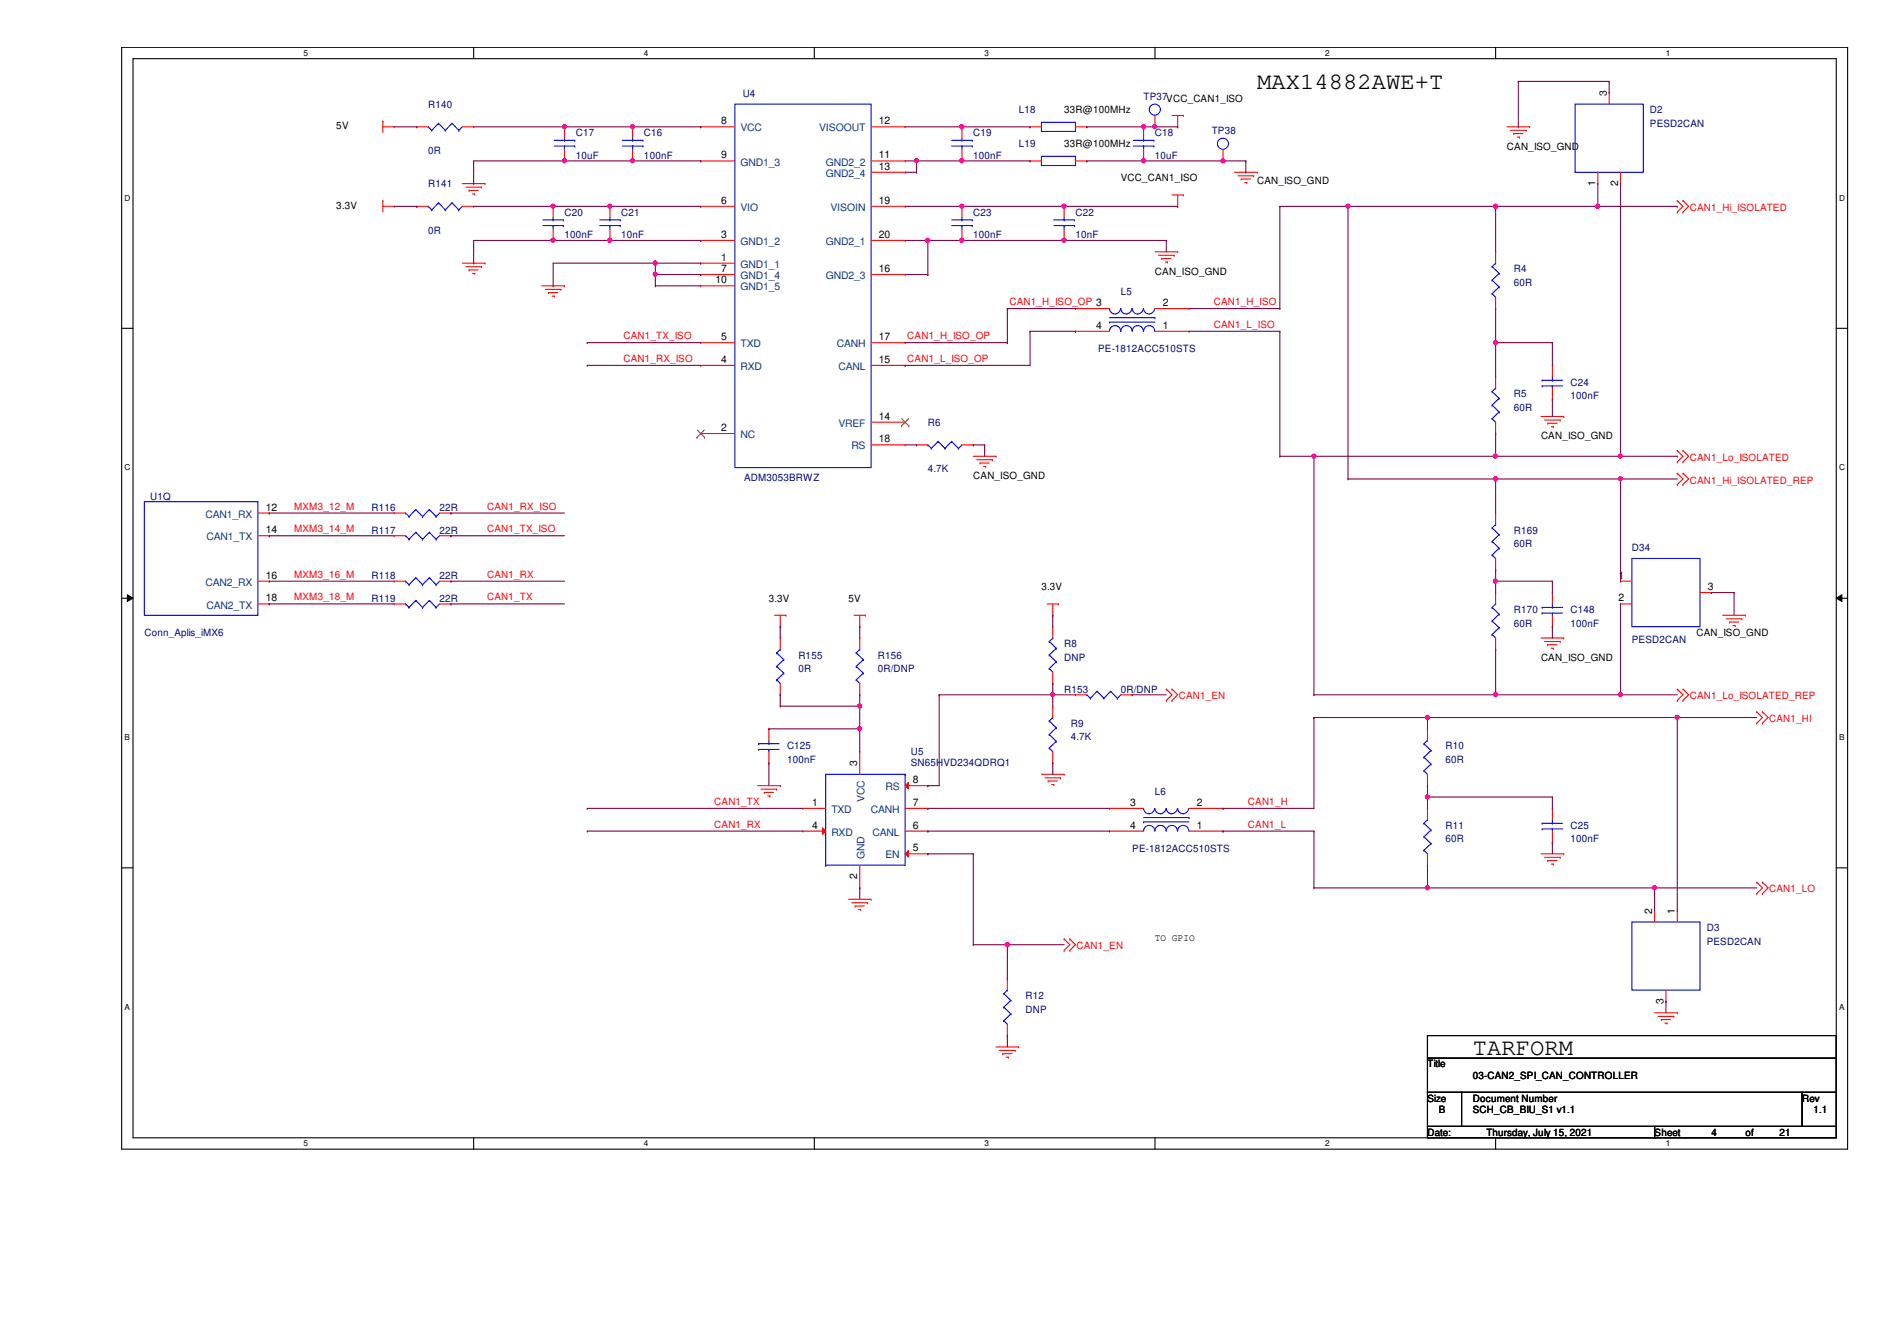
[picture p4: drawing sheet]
<svg xmlns="http://www.w3.org/2000/svg" width="297mm" height="210mm" viewBox="0 0 297 210" stroke-linecap="round" stroke-linejoin="round" font-family="sans-serif">
<defs><g id="words">
<g font-size="3.7">
<text x="196.8" y="14">MAX14882AWE+T</text>
<text x="230.6" y="165.1">TARFORM</text>
</g>
<g font-size="1.6" fill="#000080">
<text x="67.1" y="16.8">R140</text>
<text x="116.3" y="15.2">U4</text>
<text x="159.5" y="17.7">L18</text>
<text x="179.1" y="15.6">TP37VCC_CAN1_ISO</text>
<text x="258.4" y="17.7">D2</text>
<text x="90.2" y="21.3">C17</text>
<text x="100.8" y="21.3">C16</text>
<text x="152.4" y="21.3">C19</text>
<text x="159.5" y="23.1">L19</text>
<text x="180.8" y="21.3">C18</text>
<text x="189.7" y="21">TP38</text>
<text x="258.4" y="19.9">PESD2CAN</text>
<text x="67.1" y="29.3">R141</text>
<text x="67.1" y="24.1">0R</text>
<text x="90.2" y="24.8">10uF</text>
<text x="100.8" y="24.8">100nF</text>
<text x="152.4" y="24.8">100nF</text>
<text x="180.8" y="24.8">10uF</text>
<text x="88.4" y="33.7">C20</text>
<text x="97.3" y="33.7">C21</text>
<text x="152.4" y="33.7">C23</text>
<text x="168.4" y="33.7">C22</text>
<text x="67.1" y="36.6">0R</text>
<text x="88.4" y="37.3">100nF</text>
<text x="97.3" y="37.3">10nF</text>
<text x="152.4" y="37.3">100nF</text>
<text x="168.4" y="37.3">10nF</text>
<text x="175.5" y="46.2">L5</text>
<text x="237" y="42.6">R4</text>
<text x="237" y="44.7">60R</text>
<text x="172" y="55.1">PE-1812ACC510STS</text>
<text x="237" y="62.2">R5</text>
<text x="237" y="64.3">60R</text>
<text x="245.9" y="60.4">C24</text>
<text x="245.9" y="62.5">100nF</text>
<text x="145.3" y="66.6">R6</text>
<text x="116.5" y="75.4">ADM3053BRWZ</text>
<text x="145.3" y="73.9">4.7K</text>
<text x="23.5" y="78.2">U1Q</text>
<text x="58.2" y="83.5">R117</text>
<text x="58.2" y="80">R116</text>
<text x="68.8" y="83.5">22R</text>
<text x="68.8" y="80">22R</text>
<text x="237" y="83.5">R169</text>
<text x="237" y="85.6">60R</text>
<text x="255.5" y="86.2">D34</text>
<text x="58.2" y="94.2">R119</text>
<text x="58.2" y="90.6">R118</text>
<text x="68.8" y="94.2">22R</text>
<text x="68.8" y="90.6">22R</text>
<text x="237" y="96">R170</text>
<text x="245.9" y="96">C148</text>
<text x="22.6" y="99.5">Conn_Aplis_iMX6</text>
<text x="166.6" y="101.3">R8</text>
<text x="237" y="98.1">60R</text>
<text x="245.9" y="98.1">100nF</text>
<text x="255.5" y="100.6">PESD2CAN</text>
<text x="125" y="103.1">R155</text>
<text x="125" y="105.2">0R</text>
<text x="137.5" y="103.1">R156</text>
<text x="137.5" y="105.2">0R/DNP</text>
<text x="166.6" y="103.4">DNP</text>
<text x="166.6" y="108.4">R153</text>
<text x="167.7" y="113.7">R9</text>
<text x="175.5" y="108.4">0R/DNP</text>
<text x="123.2" y="117.3">C125</text>
<text x="123.2" y="119.4">100nF</text>
<text x="142.6" y="118.2">U5</text>
<text x="142.6" y="120">SN65HVD234QDRQ1</text>
<text x="167.7" y="115.9">4.7K</text>
<text x="226.4" y="117.3">R10</text>
<text x="226.4" y="119.4">60R</text>
<text x="180.8" y="124.4">L6</text>
<text x="226.4" y="129.8">R11</text>
<text x="226.4" y="131.9">60R</text>
<text x="245.9" y="129.8">C25</text>
<text x="245.9" y="131.9">100nF</text>
<text x="177.3" y="133.3">PE-1812ACC510STS</text>
<text x="267.3" y="145.8">D3</text>
<text x="267.3" y="147.9">PESD2CAN</text>
<text x="160.6" y="156.4">R12</text>
<text x="160.6" y="158.5">DNP</text>
</g>
<g font-size="1.6">
<text x="166.6" y="17.7">33R@100MHz</text>
<text x="251.6" y="15.1" transform="rotate(-90 251.6 15.1)">3</text>
<text x="52.7" y="20.2">5V</text>
<text x="112.9" y="19.5">8</text>
<text x="137.6" y="19.5">12</text>
<text x="166.6" y="23.1">33R@100MHz</text>
<text x="236" y="23.4">CAN_ISO_GND</text>
<text x="112.9" y="24.8">9</text>
<text x="137.6" y="24.8">11</text>
<text x="137.6" y="26.6">13</text>
<text x="175.5" y="28.4">VCC_CAN1_ISO</text>
<text x="196.8" y="28.7">CAN_ISO_GND</text>
<text x="249.8" y="29.1" transform="rotate(-90 249.8 29.1)">1</text>
<text x="253.4" y="29.1" transform="rotate(-90 253.4 29.1)">2</text>
<text x="52.7" y="32.7">3.3V</text>
<text x="112.9" y="31.9">6</text>
<text x="137.6" y="31.9">19</text>
<text x="112.9" y="37.3">3</text>
<text x="112.9" y="40.8">1</text>
<text x="137.6" y="37.3">20</text>
<text x="112.1" y="44.4">10</text>
<text x="112.9" y="42.6">7</text>
<text x="137.6" y="42.6">16</text>
<text x="180.8" y="43">CAN_ISO_GND</text>
<text x="182.1" y="47.9">2</text>
<text x="112.9" y="53.3">5</text>
<text x="137.6" y="53.3">17</text>
<text x="171.6" y="51.5">4</text>
<text x="182.1" y="51.5">1</text>
<text x="112.9" y="56.8">4</text>
<text x="137.6" y="56.8">15</text>
<text x="137.6" y="65.7">14</text>
<text x="112.9" y="67.5">2</text>
<text x="137.6" y="69.3">18</text>
<text x="241.3" y="68.7">CAN_ISO_GND</text>
<text x="152.4" y="75">CAN_ISO_GND</text>
<text x="41.6" y="79.9">12</text>
<text x="41.6" y="83.5">14</text>
<text x="41.6" y="90.6">16</text>
<text x="41.6" y="94.1">18</text>
<text x="120.4" y="94.2">3.3V</text>
<text x="132.8" y="94.2">5V</text>
<text x="163.1" y="92.4">3.3V</text>
<text x="253.4" y="90.6">1</text>
<text x="253.4" y="94.1">2</text>
<text x="267.4" y="92.4">3</text>
<text x="265.6" y="99.5">CAN_ISO_GND</text>
<text x="241.3" y="103.4">CAN_ISO_GND</text>
<text x="134.2" y="120" transform="rotate(-90 134.2 120)">3</text>
<text x="143" y="122.6">8</text>
<text x="127.2" y="126.2">1</text>
<text x="127.2" y="129.7">4</text>
<text x="143" y="126.2">7</text>
<text x="143" y="129.7">6</text>
<text x="177" y="126.2">3</text>
<text x="177" y="129.7">4</text>
<text x="187.4" y="126.2">2</text>
<text x="187.4" y="129.7">1</text>
<text x="134.2" y="137.5" transform="rotate(-90 134.2 137.5)">2</text>
<text x="143" y="133.3">5</text>
<text x="258.7" y="143.1" transform="rotate(-90 258.7 143.1)">2</text>
<text x="262.3" y="143.1" transform="rotate(-90 262.3 143.1)">1</text>
<text x="180.8" y="147.3">TO GPIO</text>
<text x="260.5" y="157.1" transform="rotate(-90 260.5 157.1)">3</text>
<text x="223.5" y="167.1">Title</text>
<text x="223.5" y="172.4">Size</text>
<text x="230.6" y="172.4">Document Number</text>
<text x="230.6" y="168.9">03-CAN2_SPI_CAN_CONTROLLER</text>
<text x="282.2" y="172.4">Rev</text>
<text x="223.5" y="177.8">Date:</text>
<text x="225.3" y="174.2">B</text>
<text x="230.6" y="174.2">SCH_CB_BIU_S1 v1.1</text>
<text x="232.7" y="177.8">Thursday, July 15, 2021</text>
<text x="259.1" y="177.8">Sheet</text>
<text x="268" y="177.8">4</text>
<text x="273.3" y="177.8">of</text>
<text x="278.6" y="177.8">21</text>
<text x="284" y="174.2">1.1</text>
</g>
<g font-size="1.6" fill="#004080">
<text x="116" y="20.6">VCC</text>
<text x="128.3" y="20.6">VISOOUT</text>
<text x="116" y="25.9">GND1_3</text>
<text x="129.3" y="25.9">GND2_2</text>
<text x="129.3" y="27.7">GND2_4</text>
<text x="116" y="33">VIO</text>
<text x="130" y="33">VISOIN</text>
<text x="116" y="38.4">GND1_2</text>
<text x="116" y="41.9">GND1_1</text>
<text x="129.3" y="38.4">GND2_1</text>
<text x="116" y="43.7">GND1_4</text>
<text x="116" y="45.5">GND1_5</text>
<text x="129.3" y="43.7">GND2_3</text>
<text x="116" y="54.4">TXD</text>
<text x="116" y="57.9">RXD</text>
<text x="131" y="54.4">CANH</text>
<text x="131.3" y="57.9">CANL</text>
<text x="116" y="68.6">NC</text>
<text x="131.3" y="66.8">VREF</text>
<text x="133.3" y="70.4">RS</text>
<text x="32.2" y="81">CAN1_RX</text>
<text x="32.3" y="84.6">CAN1_TX</text>
<text x="32.2" y="91.7">CAN2_RX</text>
<text x="32.3" y="95.2">CAN2_TX</text>
<text x="135.4" y="125.6" transform="rotate(-90 135.4 125.6)">VCC</text>
<text x="138.6" y="123.7">RS</text>
<text x="130.2" y="127.3">TXD</text>
<text x="130.2" y="130.8">RXD</text>
<text x="136.4" y="127.3">CANH</text>
<text x="136.6" y="130.8">CANL</text>
<text x="135.4" y="134.5" transform="rotate(-90 135.4 134.5)">GND</text>
<text x="138.6" y="134.4">EN</text>
</g>
<g font-size="1.6" fill="#f00">
<text x="264.6" y="33">CAN1_Hi_ISOLATED</text>
<text x="158.1" y="47.8">CAN1_H_ISO_OP 3</text>
<text x="190.1" y="47.8">CAN1_H_ISO</text>
<text x="97.6" y="53.1">CAN1_TX_ISO</text>
<text x="142.1" y="53.1">CAN1_H_ISO_OP</text>
<text x="190.1" y="51.3">CAN1_L_ISO</text>
<text x="97.6" y="56.6">CAN1_RX_ISO</text>
<text x="142.1" y="56.6">CAN1_L_ISO_OP</text>
<text x="264.6" y="72.1">CAN1_Lo_ISOLATED</text>
<text x="264.6" y="75.7">CAN1_Hi_ISOLATED_REP</text>
<text x="46.1" y="79.8">MXM3_12_M</text>
<text x="46.1" y="83.3">MXM3_14_M</text>
<text x="76.3" y="79.8">CAN1_RX_ISO</text>
<text x="76.3" y="83.3">CAN1_TX_ISO</text>
<text x="46.1" y="90.4">MXM3_16_M</text>
<text x="46.1" y="94">MXM3_18_M</text>
<text x="76.3" y="90.4">CAN1_RX</text>
<text x="76.3" y="94">CAN1_TX</text>
<text x="184.6" y="109.5">CAN1_EN</text>
<text x="264.6" y="109.5">CAN1_Lo_ISOLATED_REP</text>
<text x="277" y="113">CAN1_HI</text>
<text x="111.8" y="126">CAN1_TX</text>
<text x="195.4" y="126">CAN1_H</text>
<text x="111.8" y="129.5">CAN1_RX</text>
<text x="195.4" y="129.5">CAN1_L</text>
<text x="277" y="139.7">CAN1_LO</text>
<text x="168.6" y="148.6">CAN1_EN</text>
</g>
<g font-size="1.3">
<text x="47.5" y="8.7">5</text>
<text x="100.8" y="8.7">4</text>
<text x="154.2" y="8.7">3</text>
<text x="207.5" y="8.7">2</text>
<text x="260.9" y="8.7">1</text>
<text x="19.5" y="31.4">D</text>
<text x="288" y="31.4">D</text>
<text x="19.5" y="73.6">C</text>
<text x="288" y="73.6">C</text>
<text x="19.5" y="115.9">B</text>
<text x="288" y="115.9">B</text>
<text x="19.5" y="158.1">A</text>
<text x="288" y="158.1">A</text>
<text x="47.5" y="179.4">5</text>
<text x="100.8" y="179.4">4</text>
<text x="154.2" y="179.4">3</text>
<text x="207.5" y="179.4">2</text>
<text x="260.9" y="179.4">1</text>
</g>
</g></defs>
<path d="M19.1 7.4h270.2v172.5h-270.2zM20.8 9.2h266.7v168.9h-266.7z" fill="none" stroke="#000" stroke-width=".17"/>
<g fill="#fff">
<path d="M47.5 7.6h.7v1.4h-.7z"/>
<path d="M47.5 178.3h.7v1.4h-.7z"/>
</g>
<path d="M74.2 7.4v1.8M74.2 178.1v1.8" fill="none" stroke="#000" stroke-width=".17"/>
<g fill="#fff">
<path d="M100.8 7.6h.7v1.4h-.7z"/>
<path d="M100.8 178.3h.7v1.4h-.7z"/>
</g>
<path d="M127.5 7.4v1.8M127.5 178.1v1.8" fill="none" stroke="#000" stroke-width=".17"/>
<g fill="#fff">
<path d="M154.2 7.6h.7v1.4h-.7z"/>
<path d="M154.2 178.3h.7v1.4h-.7z"/>
</g>
<path d="M180.8 7.4v1.8M180.8 178.1v1.8" fill="none" stroke="#000" stroke-width=".17"/>
<g fill="#fff">
<path d="M207.5 7.6h.7v1.4h-.7z"/>
<path d="M207.5 178.3h.7v1.4h-.7z"/>
</g>
<path d="M234.2 7.4v1.8M234.2 178.1v1.8" fill="none" stroke="#000" stroke-width=".17"/>
<g fill="#fff">
<path d="M260.9 7.6h.6v1.4h-.6z"/>
<path d="M260.9 178.3h.6v1.4h-.6z"/>
<path d="M19.5 30.3h.9v1.4h-.9z"/>
<path d="M288 30.3h.9v1.4h-.9z"/>
<path d="M19.5 72.5h.9v1.4h-.9z"/>
<path d="M288 72.5h.9v1.4h-.9z"/>
</g>
<path d="M19.1 51.4h1.7M287.5 51.4h1.8" fill="none" stroke="#000" stroke-width=".17"/>
<g fill="#fff">
<path d="M19.5 114.7h.8v1.4h-.8z"/>
<path d="M288 114.7h.8v1.4h-.8z"/>
</g>
<path d="M19.1 93.6h1.7M287.5 93.6h1.8" fill="none" stroke="#000" stroke-width=".17"/>
<path d="M19.9 93.1l.9 .5-.9 .5zM287.5 93.6l.9-.5v1z" fill="#000"/>
<path d="M19.9 93.1l.9 .5-.9 .5zM287.5 93.6l.9-.5v1z" fill="none" stroke="#000" stroke-width=".16"/>
<g fill="#fff">
<path d="M19.5 156.9h.8v1.4h-.8z"/>
<path d="M288 156.9h.8v1.4h-.8z"/>
</g>
<path d="M19.1 135.8h1.7M287.5 135.8h1.8M223.5 162.1h64v3.6h-64zM223.5 165.6h64v5.4h-64zM223.5 171h5.4v5.3h-5.4zM223.5 176.3h35.6v1.8h-35.6zM228.9 171h53.3v5.3h-53.3zM259.1 176.3h28.4v1.8h-28.4zM282.2 171h5.3v5.3h-5.3z" fill="none" stroke="#000" stroke-width=".17"/>
<g fill="none" stroke="#f00" stroke-width=".17">
<path d="M59.9 19h.1M59.9 19v1.7M59.9 19.9h1.8M61.7 19.9h.1M65.3 19.9h.1M65.3 19.9h1.8M72.4 19.9h1.8M74.2 19.9h.1M88.4 19.9h.1M88.4 19.9v1.7M109.7 19.9h.1M109.7 19.9h5.4"/>
<path d="M136.4 19.9h5.3M141.7 19.9h.1M150.6 19.9h.1M150.6 19.9v1.7M161.3 19.9h.1M161.3 19.9h1.8M168.4 19.9h1.8M170.2 19.9h.1M179.1 19.9h.1M179.1 19.9v1.7M180.8 19.9h.1M180.8 18.1v1.8"/>
<path d="M183.5 18.1h1.8M184.4 19.9h.1M184.4 18.1v1.8M185.3 18.1h.1M236 19.9h3.5M239.5 19.9h.1M252 14.5h.1M252 14.5v1.8M59.9 31.4h.1M59.9 32.3h1.8M59.9 31.4v1.8M61.7 32.3h.1"/>
<path d="M65.3 32.3h.1M65.3 32.3h1.8M72.4 32.3h1.8M72.4 28.7h3.5M72.9 29.3h2.5M73.4 29.8h.1M73.4 29.8h1.5M74 30.4h.3M74.2 32.3h.1M74.3 30.4h.1M75.4 29.3h.1M75.9 28.7h.1"/>
<path d="M86.6 32.3h.1M86.6 37.6h.1M86.6 32.3v1.8M86.6 35.9v1.7M88.4 25.2h.1M88.4 23.4v1.8M95.5 32.3h.1M95.5 37.6h.1M95.5 32.3v1.8M95.5 35.9v1.7M109.7 25.2h.1M109.7 32.3h.1"/>
<path d="M109.7 37.6h.1M109.7 32.3h5.4M109.7 25.2h5.4M109.7 37.6h5.4M136.4 32.3h5.3M136.4 27h5.3M136.4 25.2h5.3M136.4 37.6h5.3M141.7 25.2h.1M141.7 32.3h.1M141.7 37.6h.1M141.7 27h.1"/>
<path d="M150.6 25.2h.1M150.6 23.4v1.8M166.6 32.3h.1M166.6 37.6h.1M166.6 32.3v1.8M166.6 35.9v1.7M179.1 25.2h.1M179.1 23.4v1.8M180.8 39.4h3.6M181.4 40h2.5M183.5 30.5h1.8M183.9 40h.1"/>
<path d="M184.4 32.3h.1M184.4 39.4h.1M184.4 30.5v1.8M185.3 30.5h.1M191.5 25.2h.1M191.5 23.4v1.8M193.3 27h3.6M193.8 27.5h2.5M194.4 28h.1M194.4 28h1.4M194.9 28.6h.3M195.2 28.6h.1"/>
<path d="M196.3 27.5h.1M196.9 27h.1M234.2 39.4h.1M234.2 39.4v1.8M236.5 20.4h2.5M237 20.9h.1M237 20.9h1.5M237.6 21.5h.3M237.9 21.5h.1M239 20.4h.1M250.2 28.7h.1M250.2 27v1.7"/>
<path d="M253.7 28.7h.1M253.7 27v1.7M262.6 31.4h.1M262.6 33.2h.1M262.6 31.4l.9 .9-.9 .9M263.5 31.4h.1M263.5 33.2h.1M263.5 31.4l.9 .9-.9 .9M72.4 41.2h3.5M72.9 41.7h2.5M73.4 42.2h.1M73.4 42.2h1.5"/>
<path d="M74 42.8h.3M74.3 42.8h.1M75.4 41.7h.1M75.9 41.2h.1M84.8 44.7h3.6M85.4 45.3h2.4M85.9 45.8h.1M85.9 45.8h1.4M86.4 46.4h.4M86.8 46.4h.1M87.8 45.3h.1M88.4 44.7h.1"/>
<path d="M109.7 41.2h.1M109.7 43h.1M109.7 44.7h.1M109.7 53.6h.1M109.7 57.2h.1M109.7 41.2h5.4M109.7 44.7h5.4M109.7 43h5.4M109.7 53.6h5.4M109.7 57.2h5.4M136.4 43h5.3M136.4 53.6h5.3"/>
<path d="M136.4 57.2h5.3M141.7 43h.1M141.7 57.2h.1M141.7 53.6h.1M168.4 48.3h.1M168.4 51.9h.1M168.4 48.3h5.3M168.4 51.9h5.3M180.8 48.3h5.4M180.8 51.9h5.4M181.9 40.5h.1M181.9 40.5h1.4"/>
<path d="M182.5 41h.3M182.8 41h.1M186.2 48.3h.1M186.2 51.9h.1M234.2 48.3h.1M234.2 59h.1M234.2 46.5v1.8M234.2 59v1.7M243.1 57.2h.1M243.1 57.2v1.8M109.7 67.9h.1M109.7 67.9h5.4"/>
<path d="M136.4 66.1h5.3M136.4 69.6h5.3M141.7 66.1h.1M141.7 69.6h.1M143.5 69.6h.1M143.5 69.6h1.8M150.6 69.6h1.8M152.4 69.6h.1M152.4 71.4h3.6M153 72h2.4M153.5 72.5h.1M153.5 72.5h1.4"/>
<path d="M154 73h.3M154.3 73h.1M155.4 72h.1M156 71.4h.1M234.2 67.9h.1M234.2 66.1v1.8M241.3 65.2h3.6M241.9 65.7h2.4M242.4 66.3h.1M242.4 66.3h1.4M242.9 66.8h.3M243.1 62.5h.1"/>
<path d="M243.1 60.7v1.8M243.2 66.8h.1M244.3 65.7h.1M244.9 65.2h.1M262.6 70.5h.1M262.6 72.3h.1M262.6 74.1h.1M262.6 75.9h.1M262.6 70.5l.9 .9-.9 .9M262.6 74.1l.9 .9-.9 .9M263.5 70.5h.1M263.5 72.3h.1"/>
<path d="M263.5 74.1h.1M263.5 75.9h.1M263.5 70.5l.9 .9-.9 .9M263.5 74.1l.9 .9-.9 .9M40.4 94.5h1.8M40.4 80.3h1.8M40.4 83.9h1.8M40.4 91h1.8M42.2 80.3h.1M42.2 83.9h.1M42.2 91h.1M42.2 94.5h.1"/>
<path d="M61.7 94.5h.1M61.7 83.9h.1M61.7 94.5h1.8M61.7 83.9h1.8M68.8 94.5h1.8M68.8 83.9h1.8M70.6 94.5h.1M70.6 83.9h.1M121.3 96.3h1.8M122.2 98.1h.1M122.2 99.9h.1M122.2 96.3v1.8"/>
<path d="M122.2 99.9v1.7M123.1 96.3h.1M133.7 96.3h1.8M134.6 98.1h.1M134.6 96.3v1.8M135.5 96.3h.1M164 94.5h1.7M164.8 96.3h.1M164.8 98.1h.1M164.8 94.5v1.8M164.8 98.1v1.8M165.7 94.5h.1"/>
<path d="M234.2 89.2h.1M234.2 80.3h.1M234.2 92.8h.1M234.2 80.3v1.8M234.2 87.4v1.8M234.2 92.8v1.7M234.2 99.9v1.7M241.3 99.9h3.6M243.1 98.1h.1M243.1 92.8h.1M243.1 92.8v1.7M243.1 96.3v1.8"/>
<path d="M244.9 99.9h.1M253.7 91h.1M253.7 94.5h.1M253.7 94.5h1.8M253.7 91h1.8M266.2 92.8h1.8M268 92.8h.1M269.7 96.3h3.6M270.3 96.9h2.5M270.8 97.4h.1M270.8 97.4h1.4M271.4 97.9h.3"/>
<path d="M271.7 97.9h.1M272.8 96.9h.1M273.3 96.3h.1M120.4 119.4h.1M120.4 114.1h.1M120.4 114.1v1.8M120.4 117.6v1.8M122.2 108.8h.1M122.2 107v1.8M134.6 117.6h.1M134.6 117.6v3.6M164.8 107h.1"/>
<path d="M164.8 105.2v1.8M168.4 108.8h.1M168.4 108.8h1.8M175.5 108.8h1.8M177.3 108.8h.1M182.6 107.9h.1M182.6 109.6h.1M182.6 107.9l.9 .9-.9 .8M183.5 107.9h.1M183.5 109.6h.1M183.5 107.9l.9 .9-.9 .8M223.5 114.1h.1"/>
<path d="M223.5 114.1v1.8M234.2 101.6h.1M241.9 100.4h2.4M242.4 100.9h.1M242.4 100.9h1.4M242.9 101.5h.3M243.2 101.5h.1M244.3 100.4h.1M262.6 107.9h.1M262.6 109.6h.1M262.6 107.9l.9 .9-.9 .8M263.5 107.9h.1"/>
<path d="M263.5 109.6h.1M263.5 107.9l.9 .9-.9 .8M275.1 111.4h.1M275.1 113.2h.1M275.1 111.4l.9 .9-.9 .9M276 111.4h.1M276 113.2h.1M276 111.4l.9 .9-.9 .9M118.6 123h3.6M119.2 123.5h2.4M119.7 124h.1M119.7 124h1.4"/>
<path d="M120.2 124.6h.4M120.6 124.6h.1M121.6 123.5h.1M122.2 123h.1M125.7 126.5h.1M125.7 126.5h3.6M134.6 139h.1M134.6 135.4v3.6M163.1 121.2h3.5M163.6 121.8h2.5M164.1 122.3h.1M164.1 122.3h1.5"/>
<path d="M164.7 122.8h.3M165 122.8h.1M166.1 121.8h.1M166.6 121.2h.1M173.7 126.5h.1M173.7 130.1h.1M173.7 126.5h5.4M173.7 130.1h5.4M186.2 126.5h5.3M186.2 130.1h5.3M191.5 126.5h.1M191.5 130.1h.1"/>
<path d="M223.5 123h.1M223.5 135.4h.1M223.5 126.5h.1M223.5 121.2v1.8M223.5 126.5v1.8M223.5 133.6v1.8M241.3 133.6h3.6M241.9 134.2h2.4M242.4 134.7h.1M242.4 134.7h1.4M242.9 135.3h.3M243.1 131.9h.1"/>
<path d="M243.1 126.5h.1M243.1 126.5v1.8M243.1 130.1v1.8M243.2 135.3h.1M244.3 134.2h.1M244.9 133.6h.1M275.1 138.1h.1M275.1 139.9h.1M275.1 138.1l.9 .9-.9 .9M276 138.1h.1M276 139.9h.1M276 138.1l.9 .9-.9 .9"/>
<path d="M132.8 140.8h3.6M133.4 141.3h2.4M133.9 141.8h.1M133.9 141.8h1.4M134.5 142.4h.3M134.8 142.4h.1M135.8 141.3h.1M136.4 140.8h.1M157.7 153.2h.1M157.7 153.2v1.8M166.6 147h.1M166.6 148.8h.1"/>
<path d="M166.6 147l.9 .9-.9 .9M167.5 147h.1M167.5 148.8h.1M167.5 147l.9 .9-.9 .9M259.1 142.5h.1M259.1 158.5h3.5M259.1 142.5v1.8M259.6 159.1h2.5M260.1 159.6h.1M260.1 159.6h1.5M260.9 156.8h.1M260.9 155v1.8"/>
<path d="M262.1 159.1h.1M262.6 158.5h.1M262.6 142.5h.1M262.6 142.5v1.8M156 163.9h3.5M156.5 164.4h2.5M157 164.9h.1M157 164.9h1.5M157.6 165.5h.3M157.7 162.1h.1M157.7 160.3v1.8M157.9 165.5h.1"/>
<path d="M159 164.4h.1M159.5 163.9h.1M260.7 160.1h.3M261 160.1h.1"/>
</g>
<g fill="none" stroke="#00f" stroke-width=".17">
<path d="M67.1 19.9h.1M67.1 19.9l.5 .5M68.7 19.3h.1M68.7 19.3l1 1.1M68.7 19.3l-1.1 1.1M70.8 19.3h.1M70.8 19.3l1 1.1M70.8 19.3l-1.1 1.1M72.4 19.9l-.6 .5M115.1 16.3h21.3v56.9h-21.3zM163.1 19.1h5.3v1.5h-5.3zM246.6 16.3h10.7v10.7h-10.7z"/>
<path d="M67.1 32.3h.1M67.1 32.3l.5 .6M67.6 32.9h.1M67.6 20.4h.1M68.7 31.7h.1M68.7 31.7l1 1.2M68.7 31.7l-1.1 1.2M69.7 32.9h.1M69.7 20.4h.1M70.8 31.7h.1M70.8 31.7l1 1.2M70.8 31.7l-1.1 1.2"/>
<path d="M71.8 32.9h.1M71.8 20.4h.1M72.4 32.3l-.6 .6M85 35.3h3.2M85 34.4h3.2M86.6 34.4h.1M86.6 35.3h.1M86.6 34.1v.3M86.6 35.3v.6M86.8 22.9h3.2M86.8 22h3.2M88.2 35.3h.1"/>
<path d="M88.2 34.4h.1M88.4 22h.1M88.4 22.9h.1M88.4 21.6v.4M88.4 22.9v.5M90 22.9h.1M90 22h.1M93.9 35.3h3.2M93.9 34.4h3.2M95.5 34.4h.1M95.5 35.3h.1M95.5 34.1v.3"/>
<path d="M95.5 35.3v.6M97.1 35.3h.1M97.1 34.4h.1M149 22.9h3.2M149 22h3.2M150.6 22h.1M150.6 22.9h.1M150.6 21.6v.4M150.6 22.9v.5M152.2 22.9h.1M152.2 22h.1M165 35.3h3.2"/>
<path d="M165 34.4h3.2M166.6 34.4h.1M166.6 35.3h.1M166.6 34.1v.3M166.6 35.3v.6M168.2 35.3h.1M168.2 34.4h.1M177.5 22.9h3.2M177.5 22h3.2M179.1 22h.1M179.1 22.9h.1M179.1 21.6v.4"/>
<path d="M179.1 22.9v.5M180.7 22.9h.1M180.7 22h.1M173.7 50.4h.1M173.7 51.9a.87 .87 0 0 1 .9-.9 .87 .87 0 0 1 .9 .9M173.7 48.3a.87 .87 0 0 0 .9 .8 .87 .87 0 0 0 .9-.8M173.7 50.4h7.1M173.7 49.7h7.1M175.5 51.9a.87 .87 0 0 1 .9-.9 .87 .87 0 0 1 .8 .9M175.5 48.3a.87 .87 0 0 0 .9 .8 .87 .87 0 0 0 .8-.8M177.3 51.9a.87 .87 0 0 1 .9-.9 .87 .87 0 0 1 .8 .9M177.3 48.3a.87 .87 0 0 0 .9 .8 .87 .87 0 0 0 .8-.8"/>
<path d="M179.1 51.9a.87 .87 0 0 1 .8-.9 .87 .87 0 0 1 .9 .9M179.1 48.3a.87 .87 0 0 0 .8 .8 .87 .87 0 0 0 .9-.8M180.8 49.7h.1M233.6 46h.1M233.6 43.9h.1M233.6 41.7h.1M233.6 46l.6 .5M233.6 43.9l1.1 1M233.6 41.7l1.1 1.1M234.2 41.2h.1M234.2 41.2l-.6 .5M234.7 44.9h.1"/>
<path d="M234.7 42.8h.1M234.7 44.9l-1.1 1.1M234.7 42.8l-1.1 1.1M241.5 59.5h.1M241.5 59.5h3.2M243.1 59.5h.1M243.1 59v.5M22.6 78.5h17.8v17.8h-17.8zM145.3 69.6h.1M145.3 69.6l.5 .6M145.8 70.2h.1M146.9 69.1h.1"/>
<path d="M146.9 69.1l1.1 1.1M146.9 69.1l-1.1 1.1M148 70.2h.1M149 69.1h.1M149 69.1l1.1 1.1M149 69.1l-1 1.1M150.1 70.2h.1M150.6 69.6l-.5 .6M233.6 65.5h.1M233.6 63.4h.1M233.6 61.3h.1M233.6 65.5l.6 .6"/>
<path d="M233.6 63.4l1.1 1.1M233.6 61.3l1.1 1.1M234.2 60.7h.1M234.2 60.7l-.6 .6M234.7 64.5h.1M234.7 62.4h.1M234.7 64.5l-1.1 1M234.7 62.4l-1.1 1M241.5 60.4h.1M241.5 60.4h3.2M243.1 60.4h.1M243.1 60.4v.3"/>
<path d="M63.5 94.5h.1M63.5 83.9h.1M63.5 94.5l.6 .6M63.5 83.9l.6 .5M64.1 95.1h.1M64.1 84.4h.1M65.1 94h.1M65.1 83.3h.1M65.1 94l1.1 1.1M65.1 94l-1 1.1M65.1 83.3l1.1 1.1M65.1 83.3l-1 1.1"/>
<path d="M66.2 95.1h.1M66.2 84.4h.1M67.2 94h.1M67.2 83.3h.1M67.2 94l1.1 1.1M67.2 94l-1 1.1M67.2 83.3l1.1 1.1M67.2 83.3l-1 1.1M68.3 95.1h.1M68.3 84.4h.1M68.8 94.5l-.5 .6M68.8 83.9l-.5 .5"/>
<path d="M164.8 99.9h.1M164.8 99.9l-.5 .5M233.6 86.9h.1M233.6 84.8h.1M233.6 82.6h.1M233.6 99.3h.1M233.6 97.2h.1M233.6 95.1h.1M233.6 86.9l.6 .5M233.6 84.8l1.1 1M233.6 82.6l1.1 1.1M233.6 99.3l.6 .6"/>
<path d="M233.6 97.2l1.1 1.1M233.6 95.1l1.1 1M234.2 82.1h.1M234.2 94.5h.1M234.2 82.1l-.6 .5M234.2 94.5l-.6 .6M234.7 85.8h.1M234.7 83.7h.1M234.7 98.3h.1M234.7 96.1h.1M234.7 85.8l-1.1 1.1M234.7 83.7l-1.1 1.1"/>
<path d="M234.7 98.3l-1.1 1M234.7 96.1l-1.1 1.1M241.5 95.1h.1M241.5 96h.1M241.5 95.1h3.2M241.5 96h3.2M243.1 96h.1M243.1 95.1h.1M243.1 94.5v.6M243.1 96v.3M255.5 87.4h10.7v10.7h-10.7zM118.8 116.4h.1"/>
<path d="M118.8 117.3h.1M118.8 116.4h3.2M118.8 117.3h3.2M120.4 117.3h.1M120.4 116.4h.1M120.4 115.9v.5M120.4 117.3v.3M121.6 106.4h.1M121.6 104.3h.1M121.6 102.2h.1M121.6 106.4l.6 .6M121.6 104.3l1.1 1.1"/>
<path d="M121.6 102.2l1.1 1.1M122.2 101.6h.1M122.2 101.6l-.6 .6M122.7 105.4h.1M122.7 103.3h.1M122.7 105.4l-1.1 1M122.7 103.3l-1.1 1M164.3 104.6h.1M164.3 102.5h.1M164.3 100.4h.1M164.3 104.6l.5 .6M164.3 102.5l1.1 1.1"/>
<path d="M164.3 100.4l1.1 1.1M165.4 103.6h.1M165.4 101.5h.1M165.4 103.6l-1.1 1M165.4 101.5l-1.1 1M170.2 108.8h.1M170.2 108.8l.5 .5M170.7 109.3h.1M171.8 108.2h.1M171.8 108.2l1 1.1M171.8 108.2l-1.1 1.1M172.8 109.3h.1"/>
<path d="M173.9 108.2h.1M173.9 108.2l1.1 1.1M173.9 108.2l-1.1 1.1M175 109.3h.1M175.5 108.8l-.5 .5M223 118.5h.1M223 116.4h.1M223 118.5l1.1 1.1M223 116.4l1.1 1.1M223.5 115.9h.1M223.5 115.9l-.5 .5M224.1 119.6h.1"/>
<path d="M224.1 117.5h.1M224.1 119.6l-1.1 1M224.1 117.5l-1.1 1M129.3 135.4h.1M141.7 121.2h.1M141.7 121.2h-12.4v14.2M141.7 121.2v14.2h-12.4M179.1 128.7h.1M179.1 130.1a.87 .87 0 0 1 .8-.9 .87 .87 0 0 1 .9 .9M179.1 126.5a.87 .87 0 0 0 .8 .9 .87 .87 0 0 0 .9-.9M179.1 128.7h7.1M179.1 128h7.1"/>
<path d="M180.8 130.1a.87 .87 0 0 1 .9-.9 .87 .87 0 0 1 .9 .9M180.8 126.5a.87 .87 0 0 0 .9 .9 .87 .87 0 0 0 .9-.9M182.6 130.1a.87 .87 0 0 1 .9-.9 .87 .87 0 0 1 .9 .9M182.6 126.5a.87 .87 0 0 0 .9 .9 .87 .87 0 0 0 .9-.9M184.4 130.1a.87 .87 0 0 1 .9-.9 .87 .87 0 0 1 .8 .9M184.4 126.5a.87 .87 0 0 0 .9 .9 .87 .87 0 0 0 .8-.9M186.2 128h.1M223 120.6h.1M223 133.1h.1M223 131h.1M223 128.9h.1M223 120.6l.5 .6"/>
<path d="M223 133.1l.5 .5M223 131l1.1 1M223 128.9l1.1 1M223.5 128.3h.1M223.5 128.3l-.5 .6M224.1 132h.1M224.1 129.9h.1M224.1 132l-1.1 1.1M224.1 129.9l-1.1 1.1M241.5 128.9h.1M241.5 129.8h.1M241.5 128.9h3.2"/>
<path d="M241.5 129.8h3.2M243.1 129.8h.1M243.1 128.9h.1M243.1 128.3v.6M243.1 129.8v.3M157.2 159.8h.1M157.2 157.6h.1M157.2 155.5h.1M157.2 159.8l.5 .5M157.2 157.6l1.1 1.1M157.2 155.5l1.1 1.1M157.7 155h.1"/>
<path d="M157.7 155l-.5 .5M158.3 158.7h.1M158.3 156.6h.1M158.3 158.7l-1.1 1.1M158.3 156.6l-1.1 1M255.5 144.3h10.7v10.7h-10.7z"/>
<circle cx="180.8" cy="17.2" r=".87"/>
<circle cx="191.5" cy="22.5" r=".87"/>
</g>
<path d="M109.1 68.5h.1M109.2 67.3l1.1 1.2M110.3 67.3l-1.2 1.2M110.3 68.5h.1M141.1 66.7h.1M141.2 65.5l1.1 1.2M142.3 65.5l-1.2 1.2M142.3 66.7h.1" fill="none" stroke="#804000" stroke-width=".16"/>
<path d="M128.8 129.6l.5 .5-.5 .5z" fill="#f00"/>
<path d="M125.7 130.1h.1M125.7 130.1h3.6M128.8 129.6l.5 .5-.5 .5z" fill="none" stroke="#f00" stroke-width=".17"/>
<path d="M141.7 123l.5-.5v1z" fill="#f00"/>
<path d="M141.7 123l.5-.5v1zM141.7 123h3.6M141.7 126.5h3.6M141.7 130.1h3.6M145.3 123h.1M145.3 126.5h.1M145.3 130.1h.1" fill="none" stroke="#f00" stroke-width=".17"/>
<path d="M141.7 133.6l.5-.5v1.1z" fill="#f00"/>
<g fill="none" stroke="#f00" stroke-width=".17">
<path d="M99.1 19.9h.1M99.1 19.9v1.7M99.1 25.2h.1M99.1 23.4v1.8M150.6 32.3h.1M150.6 37.6h.1M150.6 32.3v1.8M150.6 35.9v1.7M161.3 25.2h.1M161.3 25.2h1.8M168.4 25.2h1.8M170.2 25.2h.1"/>
<path d="M61.7 80.3h.1M61.7 91h.1M61.7 80.3h1.8M61.7 91h1.8M68.8 80.3h1.8M68.8 91h1.8M70.6 80.3h.1M70.6 91h.1M134.6 99.9h.1M134.6 99.9v1.7M134.6 108.8h.1M134.6 107v1.8"/>
<path d="M164.8 119.4h.1M164.8 110.5h.1M164.8 110.5v1.8M164.8 117.6v1.8M141.7 133.6l.5-.5v1.1zM141.7 133.6h3.6M145.3 133.6h.1"/>
</g>
<g fill="none" stroke="#00f" stroke-width=".17">
<path d="M97.5 22.9h3.2M97.5 22h3.2M99.1 22h.1M99.1 22.9h.1M99.1 21.6v.4M99.1 22.9v.5M100.7 22.9h.1M100.7 22h.1M149 35.3h3.2M149 34.4h3.2M150.6 34.4h.1M150.6 35.3h.1"/>
<path d="M150.6 34.1v.3M150.6 35.3v.6M152.2 35.3h.1M152.2 34.4h.1M163.1 24.5h5.3v1.4h-5.3zM65.1 79.8h.1M65.1 79.8l1.1 1.1M65.1 79.8l-1 1.1M67.2 79.8h.1M67.2 79.8l1.1 1.1M67.2 79.8l-1 1.1M63.5 80.3h.1"/>
<path d="M63.5 91h.1M63.5 80.3l.6 .6M63.5 91l.6 .5M64.1 80.9h.1M64.1 91.5h.1M65.1 90.4h.1M65.1 90.4l1.1 1.1M65.1 90.4l-1 1.1M66.2 80.9h.1M66.2 91.5h.1M67.2 90.4h.1M67.2 90.4l1.1 1.1"/>
<path d="M67.2 90.4l-1 1.1M68.3 80.9h.1M68.3 91.5h.1M68.8 80.3l-.5 .6M68.8 91l-.5 .5M134.1 106.4h.1M134.1 104.3h.1M134.1 102.2h.1M134.1 106.4l.5 .6M134.1 104.3l1.1 1.1M134.1 102.2l1.1 1.1M134.6 101.6h.1"/>
<path d="M134.6 101.6l-.5 .6M135.2 105.4h.1M135.2 103.3h.1M135.2 105.4l-1.1 1M135.2 103.3l-1.1 1M164.3 117.1h.1M164.3 115h.1M164.3 112.9h.1M164.3 117.1l.5 .5M164.3 115l1.1 1M164.3 112.9l1.1 1M164.8 112.3h.1"/>
<path d="M164.8 112.3l-.5 .6M165.4 116h.1M165.4 113.9h.1M165.4 116l-1.1 1.1M165.4 113.9l-1.1 1.1"/>
</g>
<g fill="none" stroke="#800040" stroke-width=".17">
<path d="M186.2 48.3h14.2M186.2 51.9h14.2M200.4 48.3h.1M200.4 51.9h.1M234.2 48.3h.1M234.2 48.3v5.3M42.2 80.3h.1M42.2 83.9h.1M42.2 91h.1M42.2 94.5h.1M42.2 80.3h19.5M42.2 83.9h19.5"/>
<path d="M42.2 91h19.5M42.2 94.5h19.5M70.6 80.3h.1M70.6 83.9h.1M70.6 91h.1M70.6 94.5h.1M70.6 80.3h17.8M70.6 83.9h17.8M70.6 91h17.8M70.6 94.5h17.8M91.9 126.5h.1M91.9 130.1h.1"/>
<path d="M91.9 126.5h33.8M91.9 130.1h33.8M145.3 130.1h.1M145.3 130.1h28.4M191.5 126.5h.1M191.5 130.1h.1M191.5 126.5h14.2M191.5 130.1h14.2"/>
</g>
<circle cx="234.2" cy="53.6" r=".32" fill="#f0f"/>
<circle cx="234.2" cy="53.6" r=".32" fill="none" stroke="#f0f" stroke-width=".17"/>
<g fill="none" stroke="#800040" stroke-width=".17">
<path d="M200.4 32.3h.1M200.4 32.3v16M200.4 32.3h10.7M211.1 32.3h.1M234.2 32.3h.1M234.2 32.3v7.1M200.4 51.9v19.5M234.2 53.6h.1M234.2 53.6h8.9M234.2 53.6v5.4M243.1 53.6h.1M243.1 53.6v3.6"/>
<path d="M200.4 71.4h.1M205.7 71.4h.1M234.2 67.9h.1M234.2 67.9v3.5h-33.8M243.1 62.5h.1M243.1 62.5v2.7"/>
</g>
<circle cx="234.2" cy="71.4" r=".32" fill="#f0f"/>
<circle cx="234.2" cy="71.4" r=".32" fill="none" stroke="#f0f" stroke-width=".17"/>
<path d="M211.1 32.3h.1M211.1 32.3h23.1" fill="none" stroke="#800040" stroke-width=".17"/>
<circle cx="234.2" cy="32.3" r=".32" fill="#f0f"/>
<circle cx="234.2" cy="32.3" r=".32" fill="none" stroke="#f0f" stroke-width=".17"/>
<path d="M250.2 32.3h.1M250.2 28.7v3.6M250.2 32.3h12.4M262.6 32.3h.1" fill="none" stroke="#800040" stroke-width=".17"/>
<circle cx="250.2" cy="32.3" r=".32" fill="#f0f"/>
<circle cx="250.2" cy="32.3" r=".32" fill="none" stroke="#f0f" stroke-width=".17"/>
<path d="M253.7 28.7v42.7M253.7 71.4h.1" fill="none" stroke="#800040" stroke-width=".17"/>
<circle cx="253.7" cy="71.4" r=".32" fill="#f0f"/>
<circle cx="253.7" cy="71.4" r=".32" fill="none" stroke="#f0f" stroke-width=".17"/>
<path d="M252 12.7h.1M252 12.7v1.8M253.7 71.4h8.9M262.6 71.4h.1M205.7 112.3h.1M205.7 112.3h17.8M205.7 130.1h.1M205.7 130.1v8.9" fill="none" stroke="#800040" stroke-width=".17"/>
<circle cx="223.5" cy="112.3" r=".32" fill="#f0f"/>
<circle cx="223.5" cy="112.3" r=".32" fill="none" stroke="#f0f" stroke-width=".17"/>
<path d="M223.5 112.3h.1M223.5 112.3v1.8M223.5 112.3h39.1M223.5 123h.1M223.5 123v1.8" fill="none" stroke="#800040" stroke-width=".17"/>
<circle cx="223.5" cy="124.7" r=".32" fill="#f0f"/>
<circle cx="223.5" cy="124.7" r=".32" fill="none" stroke="#f0f" stroke-width=".17"/>
<path d="M205.7 139h.1M223.5 124.8h.1M223.5 135.4h.1M223.5 124.8h19.6M223.5 124.8v1.7M223.5 135.4v3.6h-17.8M243.1 124.8h.1M243.1 131.9h.1M243.1 124.8v1.7M243.1 131.9v1.7" fill="none" stroke="#800040" stroke-width=".17"/>
<circle cx="223.5" cy="139" r=".32" fill="#f0f"/>
<circle cx="223.5" cy="139" r=".32" fill="none" stroke="#f0f" stroke-width=".17"/>
<path d="M223.5 139h.1M223.5 139h35.6" fill="none" stroke="#800040" stroke-width=".17"/>
<circle cx="259.1" cy="139" r=".32" fill="#f0f"/>
<circle cx="259.1" cy="139" r=".32" fill="none" stroke="#f0f" stroke-width=".17"/>
<path d="M205.7 112.3h.1M205.7 112.3v14.2M262.6 112.3h.1M262.6 112.3v30.2" fill="none" stroke="#800040" stroke-width=".17"/>
<circle cx="262.6" cy="112.3" r=".32" fill="#f0f"/>
<circle cx="262.6" cy="112.3" r=".32" fill="none" stroke="#f0f" stroke-width=".17"/>
<g fill="none" stroke="#800040" stroke-width=".17">
<path d="M134.6 98.1h.1M134.6 98.1v1.8M147.1 108.8h.1M147.1 108.8v14.2h-1.8M147.1 108.8h17.7M262.6 112.3h.1M262.6 112.3h12.5M134.6 139h.1M134.6 139v1.8M145.3 126.5h.1M145.3 123h.1M145.3 126.5h28.4"/>
<path d="M259.1 139h.1M259.1 139v3.5M259.1 139h16M260.9 156.8h.1M260.9 156.8v1.7"/>
</g>
<circle cx="164.8" cy="108.7" r=".32" fill="#f0f"/>
<circle cx="164.8" cy="108.7" r=".32" fill="none" stroke="#f0f" stroke-width=".17"/>
<g fill="none" stroke="#800040" stroke-width=".17">
<path d="M164.8 96.3h.1M164.8 96.3v1.8M164.8 107h.1M164.8 108.8h.1M164.8 119.4h.1M164.8 107v3.5M164.8 119.4v1.8M145.3 133.6h.1M145.3 133.6h7.1M152.4 133.6h.1M152.4 133.6v14.3M152.4 147.9h.1"/>
<path d="M152.4 147.9h5.3"/>
</g>
<circle cx="157.7" cy="147.8" r=".32" fill="#f0f"/>
<circle cx="157.7" cy="147.8" r=".32" fill="none" stroke="#f0f" stroke-width=".17"/>
<path d="M61.7 32.3h3.6M65.3 32.3h.1M86.6 32.3h8.9M95.5 32.3h.1M157.7 147.9h.1M157.7 147.9v5.3M157.7 147.9h8.9M157.7 162.1h.1M157.7 162.1v1.8" fill="none" stroke="#800040" stroke-width=".17"/>
<circle cx="86.6" cy="32.3" r=".32" fill="#f0f"/>
<circle cx="86.6" cy="32.3" r=".32" fill="none" stroke="#f0f" stroke-width=".17"/>
<circle cx="95.5" cy="32.3" r=".32" fill="#f0f"/>
<circle cx="95.5" cy="32.3" r=".32" fill="none" stroke="#f0f" stroke-width=".17"/>
<path d="M74.2 37.6h21.3M86.6 37.6h.1M95.5 37.6h.1M95.5 32.3h14.2M109.7 32.3h.1" fill="none" stroke="#800040" stroke-width=".17"/>
<circle cx="86.6" cy="37.6" r=".32" fill="#f0f"/>
<circle cx="86.6" cy="37.6" r=".32" fill="none" stroke="#f0f" stroke-width=".17"/>
<circle cx="95.5" cy="37.6" r=".32" fill="#f0f"/>
<circle cx="95.5" cy="37.6" r=".32" fill="none" stroke="#f0f" stroke-width=".17"/>
<path d="M61.7 19.9h3.6M65.3 19.9h.1M88.4 19.9h10.7M99.1 19.9h.1M74.2 37.6v3.6M95.5 37.6h14.2M109.7 37.6h.1M74.2 41.2h.1" fill="none" stroke="#800040" stroke-width=".17"/>
<circle cx="99" cy="19.8" r=".32" fill="#f0f"/>
<circle cx="99" cy="19.8" r=".32" fill="none" stroke="#f0f" stroke-width=".17"/>
<path d="M74.2 28.7h.1M88.4 25.2h.1M88.4 25.2h-14.2v3.5" fill="none" stroke="#800040" stroke-width=".17"/>
<circle cx="88.4" cy="25.2" r=".32" fill="#f0f"/>
<circle cx="88.4" cy="25.2" r=".32" fill="none" stroke="#f0f" stroke-width=".17"/>
<path d="M88.4 25.2h10.7M99.1 25.2h.1" fill="none" stroke="#800040" stroke-width=".17"/>
<circle cx="99" cy="25.2" r=".32" fill="#f0f"/>
<circle cx="99" cy="25.2" r=".32" fill="none" stroke="#f0f" stroke-width=".17"/>
<path d="M141.7 19.9h8.9M150.6 19.9h.1M141.7 25.2h1.8M141.7 32.3h24.9M143.5 25.2h.1M150.6 32.3h.1M166.6 32.3h.1" fill="none" stroke="#800040" stroke-width=".17"/>
<circle cx="150.6" cy="32.3" r=".32" fill="#f0f"/>
<circle cx="150.6" cy="32.3" r=".32" fill="none" stroke="#f0f" stroke-width=".17"/>
<circle cx="166.6" cy="32.3" r=".32" fill="#f0f"/>
<circle cx="166.6" cy="32.3" r=".32" fill="none" stroke="#f0f" stroke-width=".17"/>
<path d="M141.7 37.6h8.9M145.3 37.6h.1M145.3 37.6v5.4M150.6 37.6h.1M182.6 37.6h.1M182.6 37.6v1.8M145.3 43h.1" fill="none" stroke="#800040" stroke-width=".17"/>
<circle cx="145.3" cy="37.6" r=".32" fill="#f0f"/>
<circle cx="145.3" cy="37.6" r=".32" fill="none" stroke="#f0f" stroke-width=".17"/>
<g fill="none" stroke="#800040" stroke-width=".17">
<path d="M86.6 41.2h16M91.9 57.2h.1M91.9 53.6h.1M91.9 57.2h17.8M91.9 53.6h17.8M102.6 41.2h.1M141.7 57.2h.1M141.7 43h3.6M141.7 53.6h16M145.3 43h.1M157.7 53.6h.1M157.7 48.3h.1"/>
<path d="M157.7 48.3h10.7M161.3 51.9h.1M161.3 51.9v5.3h-19.6M141.7 69.6h1.8M143.5 69.6h.1M152.4 69.6h.1M152.4 69.6h1.8M154.2 69.6h.1M154.2 69.6v1.8"/>
</g>
<circle cx="102.6" cy="41.2" r=".32" fill="#f0f"/>
<circle cx="102.6" cy="41.2" r=".32" fill="none" stroke="#f0f" stroke-width=".17"/>
<path d="M86.6 44.7h.1M86.6 41.2v3.5M102.6 41.2h.1M102.6 44.7h.1M102.6 43h.1M102.6 43h7.1M102.6 41.2v3.5M102.6 41.2h7.1M102.6 44.7h7.1M109.7 43h.1M109.7 41.2h.1" fill="none" stroke="#800040" stroke-width=".17"/>
<circle cx="102.6" cy="42.9" r=".32" fill="#f0f"/>
<circle cx="102.6" cy="42.9" r=".32" fill="none" stroke="#f0f" stroke-width=".17"/>
<path d="M120.4 114.1h.1M120.4 114.1h14.2" fill="none" stroke="#800040" stroke-width=".17"/>
<circle cx="134.6" cy="114.1" r=".32" fill="#f0f"/>
<circle cx="134.6" cy="114.1" r=".32" fill="none" stroke="#f0f" stroke-width=".17"/>
<path d="M99.1 19.9h10.6M109.7 19.9h.1M99.1 25.2h10.6M109.7 25.2h.1M150.6 37.6h16M166.6 37.6h.1M120.4 119.4h.1M120.4 119.4v3.6M134.6 114.1h.1M134.6 114.1v3.5" fill="none" stroke="#800040" stroke-width=".17"/>
<circle cx="150.6" cy="37.6" r=".32" fill="#f0f"/>
<circle cx="150.6" cy="37.6" r=".32" fill="none" stroke="#f0f" stroke-width=".17"/>
<circle cx="166.6" cy="37.6" r=".32" fill="#f0f"/>
<circle cx="166.6" cy="37.6" r=".32" fill="none" stroke="#f0f" stroke-width=".17"/>
<path d="M170.2 19.9h.1M170.2 19.9h8.9M170.2 25.2h.1M170.2 25.2h8.9" fill="none" stroke="#800040" stroke-width=".17"/>
<circle cx="179" cy="19.8" r=".32" fill="#f0f"/>
<circle cx="179" cy="19.8" r=".32" fill="none" stroke="#f0f" stroke-width=".17"/>
<path d="M150.6 19.9h10.7M161.3 19.9h.1" fill="none" stroke="#800040" stroke-width=".17"/>
<circle cx="150.6" cy="19.8" r=".32" fill="#f0f"/>
<circle cx="150.6" cy="19.8" r=".32" fill="none" stroke="#f0f" stroke-width=".17"/>
<path d="M150.6 25.2h10.7M161.3 25.2h.1" fill="none" stroke="#800040" stroke-width=".17"/>
<circle cx="150.6" cy="25.2" r=".32" fill="#f0f"/>
<circle cx="150.6" cy="25.2" r=".32" fill="none" stroke="#f0f" stroke-width=".17"/>
<path d="M179.1 19.9h1.7M180.8 19.9h.1M166.6 37.6h16M166.6 32.3h17.8M179.1 25.2h12.4M182.6 37.6h.1M184.4 32.3h.1M191.5 25.2h.1" fill="none" stroke="#800040" stroke-width=".17"/>
<circle cx="179" cy="25.2" r=".32" fill="#f0f"/>
<circle cx="179" cy="25.2" r=".32" fill="none" stroke="#f0f" stroke-width=".17"/>
<circle cx="191.5" cy="25.2" r=".32" fill="#f0f"/>
<circle cx="191.5" cy="25.2" r=".32" fill="none" stroke="#f0f" stroke-width=".17"/>
<path d="M141.7 27h1.8M143.5 27h.1M143.5 25.2h.1M143.5 25.2v1.8M195.1 27h.1M195.1 25.2v1.8" fill="none" stroke="#800040" stroke-width=".17"/>
<circle cx="143.5" cy="25.2" r=".32" fill="#f0f"/>
<circle cx="143.5" cy="25.2" r=".32" fill="none" stroke="#f0f" stroke-width=".17"/>
<path d="M180.8 19.9h3.6M184.4 19.9h.1M143.5 25.2h7.1M150.6 25.2h.1" fill="none" stroke="#800040" stroke-width=".17"/>
<circle cx="180.8" cy="19.8" r=".32" fill="#f0f"/>
<circle cx="180.8" cy="19.8" r=".32" fill="none" stroke="#f0f" stroke-width=".17"/>
<path d="M74.2 19.9h14.2M88.4 19.9h.1M191.5 25.2h3.6M195.1 25.2h.1" fill="none" stroke="#800040" stroke-width=".17"/>
<circle cx="88.4" cy="19.8" r=".32" fill="#f0f"/>
<circle cx="88.4" cy="19.8" r=".32" fill="none" stroke="#f0f" stroke-width=".17"/>
<path d="M74.2 32.3h12.4M86.6 32.3h.1M122.2 98.1h.1M122.2 98.1v1.8M122.2 110.5h.1M134.6 108.8h.1M134.6 108.8v1.7h-12.4M164.8 108.8h.1M164.8 108.8h3.6M177.3 108.8h.1M177.3 108.8h5.3" fill="none" stroke="#800040" stroke-width=".17"/>
<circle cx="134.6" cy="110.5" r=".32" fill="#f0f"/>
<circle cx="134.6" cy="110.5" r=".32" fill="none" stroke="#f0f" stroke-width=".17"/>
<g fill="none" stroke="#800040" stroke-width=".17">
<path d="M237.7 12.7h.1M237.7 19.9h.1M237.7 12.7h14.3M237.7 12.7v7.2M211.1 32.3h.1M211.1 32.3v42.7M157.7 53.6h.1M157.7 48.3v5.3M161.3 51.9h7.1M168.4 51.9h.1M122.2 108.8h.1M122.2 108.8v1.7"/>
<path d="M134.6 110.5h.1M134.6 110.5v3.6"/>
</g>
<circle cx="211" cy="32.3" r=".32" fill="#f0f"/>
<circle cx="211" cy="32.3" r=".32" fill="none" stroke="#f0f" stroke-width=".17"/>
<path d="M211.1 75h.1M211.1 75h23.1" fill="none" stroke="#800040" stroke-width=".17"/>
<circle cx="234.2" cy="74.9" r=".32" fill="#f0f"/>
<circle cx="234.2" cy="74.9" r=".32" fill="none" stroke="#f0f" stroke-width=".17"/>
<path d="M205.7 71.4h.1M205.7 71.4v37.4" fill="none" stroke="#800040" stroke-width=".17"/>
<circle cx="205.7" cy="71.4" r=".32" fill="#f0f"/>
<circle cx="205.7" cy="71.4" r=".32" fill="none" stroke="#f0f" stroke-width=".17"/>
<path d="M205.7 108.8h.1M205.7 108.8h28.5" fill="none" stroke="#800040" stroke-width=".17"/>
<circle cx="234.2" cy="108.7" r=".32" fill="#f0f"/>
<circle cx="234.2" cy="108.7" r=".32" fill="none" stroke="#f0f" stroke-width=".17"/>
<path d="M234.2 75h.1M234.2 75v5.3M234.2 75h19.5M253.7 75h.1M234.2 91h.1M234.2 91h8.9M234.2 108.8h19.5M253.7 108.8h.1" fill="none" stroke="#800040" stroke-width=".17"/>
<circle cx="234.2" cy="90.9" r=".32" fill="#f0f"/>
<circle cx="234.2" cy="90.9" r=".32" fill="none" stroke="#f0f" stroke-width=".17"/>
<g fill="none" stroke="#800040" stroke-width=".17">
<path d="M234.2 32.3h.1M234.2 32.3h16M234.2 71.4h.1M234.2 71.4h19.5M253.7 75h.1M253.7 75v16M253.7 75h8.9M234.2 89.2h.1M234.2 91h.1M234.2 89.2v3.6M243.1 91h.1M243.1 98.1h.1"/>
<path d="M243.1 91v1.8M243.1 98.1v1.8M268 92.8h.1M268 92.8h3.5M271.5 92.8h.1M271.5 92.8v3.5M234.2 101.6h.1M234.2 101.6v7.2"/>
</g>
<circle cx="253.7" cy="74.9" r=".32" fill="#f0f"/>
<circle cx="253.7" cy="74.9" r=".32" fill="none" stroke="#f0f" stroke-width=".17"/>
<path d="M253.7 94.5h.1M253.7 94.5v14.3" fill="none" stroke="#800040" stroke-width=".17"/>
<circle cx="253.7" cy="108.7" r=".32" fill="#f0f"/>
<circle cx="253.7" cy="108.7" r=".32" fill="none" stroke="#f0f" stroke-width=".17"/>
<path d="M253.7 108.8h.1M253.7 108.8h8.9" fill="none" stroke="#800040" stroke-width=".17"/>
<circle cx="234.2" cy="53.6" r=".32" fill="#f0f"/>
<circle cx="234.2" cy="53.6" r=".32" fill="none" stroke="#f0f" stroke-width=".17"/>
<circle cx="234.2" cy="71.4" r=".32" fill="#f0f"/>
<circle cx="234.2" cy="71.4" r=".32" fill="none" stroke="#f0f" stroke-width=".17"/>
<circle cx="234.2" cy="32.3" r=".32" fill="#f0f"/>
<circle cx="234.2" cy="32.3" r=".32" fill="none" stroke="#f0f" stroke-width=".17"/>
<circle cx="250.2" cy="32.3" r=".32" fill="#f0f"/>
<circle cx="250.2" cy="32.3" r=".32" fill="none" stroke="#f0f" stroke-width=".17"/>
<circle cx="253.7" cy="71.4" r=".32" fill="#f0f"/>
<circle cx="253.7" cy="71.4" r=".32" fill="none" stroke="#f0f" stroke-width=".17"/>
<circle cx="223.5" cy="112.3" r=".32" fill="#f0f"/>
<circle cx="223.5" cy="112.3" r=".32" fill="none" stroke="#f0f" stroke-width=".17"/>
<circle cx="223.5" cy="124.7" r=".32" fill="#f0f"/>
<circle cx="223.5" cy="124.7" r=".32" fill="none" stroke="#f0f" stroke-width=".17"/>
<circle cx="223.5" cy="139" r=".32" fill="#f0f"/>
<circle cx="223.5" cy="139" r=".32" fill="none" stroke="#f0f" stroke-width=".17"/>
<circle cx="259.1" cy="139" r=".32" fill="#f0f"/>
<circle cx="259.1" cy="139" r=".32" fill="none" stroke="#f0f" stroke-width=".17"/>
<circle cx="262.6" cy="112.3" r=".32" fill="#f0f"/>
<circle cx="262.6" cy="112.3" r=".32" fill="none" stroke="#f0f" stroke-width=".17"/>
<circle cx="164.8" cy="108.7" r=".32" fill="#f0f"/>
<circle cx="164.8" cy="108.7" r=".32" fill="none" stroke="#f0f" stroke-width=".17"/>
<circle cx="157.7" cy="147.8" r=".32" fill="#f0f"/>
<circle cx="157.7" cy="147.8" r=".32" fill="none" stroke="#f0f" stroke-width=".17"/>
<circle cx="86.6" cy="32.3" r=".32" fill="#f0f"/>
<circle cx="86.6" cy="32.3" r=".32" fill="none" stroke="#f0f" stroke-width=".17"/>
<circle cx="95.5" cy="32.3" r=".32" fill="#f0f"/>
<circle cx="95.5" cy="32.3" r=".32" fill="none" stroke="#f0f" stroke-width=".17"/>
<circle cx="86.6" cy="37.6" r=".32" fill="#f0f"/>
<circle cx="86.6" cy="37.6" r=".32" fill="none" stroke="#f0f" stroke-width=".17"/>
<circle cx="95.5" cy="37.6" r=".32" fill="#f0f"/>
<circle cx="95.5" cy="37.6" r=".32" fill="none" stroke="#f0f" stroke-width=".17"/>
<circle cx="99" cy="19.8" r=".32" fill="#f0f"/>
<circle cx="99" cy="19.8" r=".32" fill="none" stroke="#f0f" stroke-width=".17"/>
<circle cx="88.4" cy="25.2" r=".32" fill="#f0f"/>
<circle cx="88.4" cy="25.2" r=".32" fill="none" stroke="#f0f" stroke-width=".17"/>
<circle cx="99" cy="25.2" r=".32" fill="#f0f"/>
<circle cx="99" cy="25.2" r=".32" fill="none" stroke="#f0f" stroke-width=".17"/>
<circle cx="150.6" cy="32.3" r=".32" fill="#f0f"/>
<circle cx="150.6" cy="32.3" r=".32" fill="none" stroke="#f0f" stroke-width=".17"/>
<circle cx="166.6" cy="32.3" r=".32" fill="#f0f"/>
<circle cx="166.6" cy="32.3" r=".32" fill="none" stroke="#f0f" stroke-width=".17"/>
<circle cx="145.3" cy="37.6" r=".32" fill="#f0f"/>
<circle cx="145.3" cy="37.6" r=".32" fill="none" stroke="#f0f" stroke-width=".17"/>
<circle cx="102.6" cy="41.2" r=".32" fill="#f0f"/>
<circle cx="102.6" cy="41.2" r=".32" fill="none" stroke="#f0f" stroke-width=".17"/>
<circle cx="102.6" cy="42.9" r=".32" fill="#f0f"/>
<circle cx="102.6" cy="42.9" r=".32" fill="none" stroke="#f0f" stroke-width=".17"/>
<circle cx="134.6" cy="114.1" r=".32" fill="#f0f"/>
<circle cx="134.6" cy="114.1" r=".32" fill="none" stroke="#f0f" stroke-width=".17"/>
<circle cx="150.6" cy="37.6" r=".32" fill="#f0f"/>
<circle cx="150.6" cy="37.6" r=".32" fill="none" stroke="#f0f" stroke-width=".17"/>
<circle cx="166.6" cy="37.6" r=".32" fill="#f0f"/>
<circle cx="166.6" cy="37.6" r=".32" fill="none" stroke="#f0f" stroke-width=".17"/>
<circle cx="179" cy="19.8" r=".32" fill="#f0f"/>
<circle cx="179" cy="19.8" r=".32" fill="none" stroke="#f0f" stroke-width=".17"/>
<circle cx="150.6" cy="19.8" r=".32" fill="#f0f"/>
<circle cx="150.6" cy="19.8" r=".32" fill="none" stroke="#f0f" stroke-width=".17"/>
<circle cx="150.6" cy="25.2" r=".32" fill="#f0f"/>
<circle cx="150.6" cy="25.2" r=".32" fill="none" stroke="#f0f" stroke-width=".17"/>
<circle cx="179" cy="25.2" r=".32" fill="#f0f"/>
<circle cx="179" cy="25.2" r=".32" fill="none" stroke="#f0f" stroke-width=".17"/>
<circle cx="191.5" cy="25.2" r=".32" fill="#f0f"/>
<circle cx="191.5" cy="25.2" r=".32" fill="none" stroke="#f0f" stroke-width=".17"/>
<circle cx="143.5" cy="25.2" r=".32" fill="#f0f"/>
<circle cx="143.5" cy="25.2" r=".32" fill="none" stroke="#f0f" stroke-width=".17"/>
<circle cx="180.8" cy="19.8" r=".32" fill="#f0f"/>
<circle cx="180.8" cy="19.8" r=".32" fill="none" stroke="#f0f" stroke-width=".17"/>
<circle cx="88.4" cy="19.8" r=".32" fill="#f0f"/>
<circle cx="88.4" cy="19.8" r=".32" fill="none" stroke="#f0f" stroke-width=".17"/>
<circle cx="134.6" cy="110.5" r=".32" fill="#f0f"/>
<circle cx="134.6" cy="110.5" r=".32" fill="none" stroke="#f0f" stroke-width=".17"/>
<circle cx="211" cy="32.3" r=".32" fill="#f0f"/>
<circle cx="211" cy="32.3" r=".32" fill="none" stroke="#f0f" stroke-width=".17"/>
<circle cx="234.2" cy="74.9" r=".32" fill="#f0f"/>
<circle cx="234.2" cy="74.9" r=".32" fill="none" stroke="#f0f" stroke-width=".17"/>
<circle cx="205.7" cy="71.4" r=".32" fill="#f0f"/>
<circle cx="205.7" cy="71.4" r=".32" fill="none" stroke="#f0f" stroke-width=".17"/>
<circle cx="234.2" cy="108.7" r=".32" fill="#f0f"/>
<circle cx="234.2" cy="108.7" r=".32" fill="none" stroke="#f0f" stroke-width=".17"/>
<circle cx="234.2" cy="90.9" r=".32" fill="#f0f"/>
<circle cx="234.2" cy="90.9" r=".32" fill="none" stroke="#f0f" stroke-width=".17"/>
<circle cx="253.7" cy="74.9" r=".32" fill="#f0f"/>
<circle cx="253.7" cy="74.9" r=".32" fill="none" stroke="#f0f" stroke-width=".17"/>
<circle cx="253.7" cy="108.7" r=".32" fill="#f0f"/>
<circle cx="253.7" cy="108.7" r=".32" fill="none" stroke="#f0f" stroke-width=".17"/>
<use href="#words"/>
</svg>
